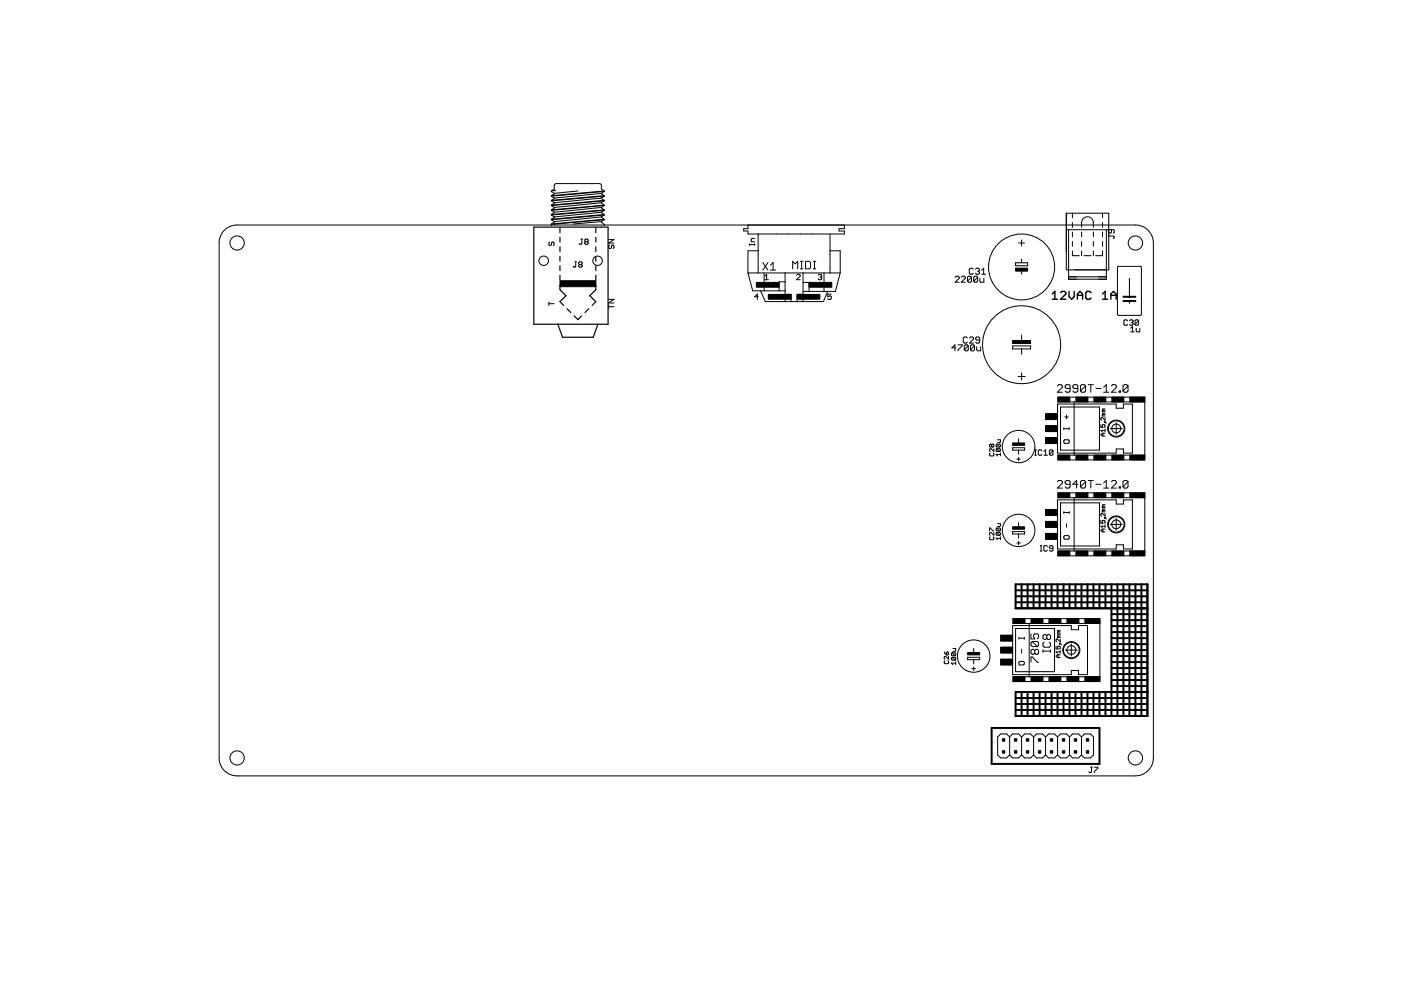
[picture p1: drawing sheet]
<svg xmlns="http://www.w3.org/2000/svg" width="297mm" height="210mm" viewBox="0 0 297 210" stroke-linecap="round" stroke-linejoin="round" font-family="sans-serif">
<g fill="#000" stroke="#000" stroke-width=".42">
<path d="M238.2 63.8h1.3zM238.2 62.9h1.3zM239.5 63.8h1.2zM239.5 62.9h1.2zM215.3 123.9v5.1zM215.3 123.9h28zM216.6 123.9v5.1zM217.9 123.9v5.1zM219.1 123.9v5.1zM220.4 123.9v5.1zM221.7 123.9v5.1zM222.9 123.9v5.1z"/>
<path d="M224.2 123.9v5.1zM225.5 123.9v5.1zM226.8 123.9v5.1zM228 123.9v5.1zM229.3 123.9v5.1zM230.6 123.9v5.1zM231.8 123.9v5.1zM233.1 123.9v5.1zM234.4 123.9v5.1zM235.6 123.9v5.1zM235.6 129h7.7zM236.9 123.9v5.1z"/>
<path d="M238.2 123.9v5.1zM239.5 123.9v5.1zM240.7 123.9v5.1zM242 123.9v5.1zM243.3 123.9v5.1zM215.3 129h28zM215.3 127.7h28zM215.3 126.4h28zM215.3 125.2h28zM243.3 129v17.7zM235.6 139.1h7.7zM235.6 137.8h7.7z"/>
<path d="M235.6 136.6h7.7zM235.6 135.3h7.7zM235.6 134h7.7zM235.6 132.8h7.7zM235.6 131.5h7.7zM235.6 130.2h7.7zM210.2 154.3h22.9zM215.3 146.7v5.1zM215.3 146.7h28zM216.6 146.7v5.1zM217.9 146.7v5.1zM219.1 146.7v5.1z"/>
<path d="M220.4 146.7v5.1zM221.7 146.7v5.1zM222.9 146.7v5.1zM224.2 146.7v5.1zM225.5 146.7v5.1zM226.8 146.7v5.1zM228 146.7v5.1zM229.3 146.7v5.1zM230.6 146.7v5.1zM231.8 146.7v5.1zM233.1 146.7v5.1zM233.1 154.3v7.7z"/>
<path d="M234.4 146.7v5.1zM235.6 146.7v5.1zM235.6 129v17.7zM236.9 146.7v5.1zM236.9 129v17.7zM238.2 146.7v5.1zM238.2 129v17.7zM239.5 146.7v5.1zM239.5 129v17.7zM240.7 146.7v5.1zM240.7 129v17.7zM242 146.7v5.1z"/>
<path d="M242 129v17.7zM243.3 146.7v5.1zM215.3 151.8h28zM215.3 150.5h28zM215.3 149.3h28zM215.3 148h28zM235.6 146.7h7.7zM235.6 145.5h7.7zM235.6 144.2h7.7zM235.6 142.9h7.7zM235.6 141.6h7.7zM235.6 140.4h7.7z"/>
<path d="M210.2 154.3v7.7zM210.2 162h22.9z"/>
</g>
<g fill="#000" stroke="#000" stroke-width=".21">
<path d="M117.9 38.9h9.2zM127.5 39.3v.8zM50.3 47.7h190.4zM116.4 51.5v.4zM116.4 51.9l.1 .2zM116.5 51.3l-.1 .2zM116.5 52.1h.2zM116.7 52.1l.2-.2zM116.9 40.6l.6 .4zM116.9 41.6l.6 .4zM116.9 42.6l.6 .4zM116.9 43.6l.6 .4z"/>
<path d="M116.9 44.6l.6 .4zM116.9 45.6l.6 .4zM116.9 46.6l.6 .4zM116.9 47.6v.2zM116.9 47.5l11.2-1zM116.9 45.5l11.2-1zM116.9 43.5l11.2-1zM116.9 41.5l11.2-1zM116.9 40.5l.9-.1zM116.9 41.6l11.2-1zM116.9 42.6l11.2-1zM116.9 43.6l11.2-1z"/>
<path d="M116.9 44.6l11.1-1zM116.9 46.6l11.2-1zM116.9 51.5v.4zM116.9 51.5l.2-.2zM117.1 51.3h.2zM117.3 51.3l.2 .2zM117.5 51.5v.4zM117.5 51.9l-.2 .2zM116.9 40.5l.6-.4zM116.9 41.5l.6-.4zM116.9 42.5l.6-.4zM116.9 43.5l.6-.4z"/>
<path d="M116.9 44.5l.6-.4zM116.9 45.5l.6-.4zM116.9 46.5l.6-.4zM116.9 47.5l.6-.4zM117.5 39.3v.8zM117.5 42l10.1-1zM117.5 41l5-.5zM117.5 44l10-1zM117.5 46l10.1-1zM121.5 56.5l.2 .1zM121.7 56.6h.2zM122.1 56.5l-.2 .1z"/>
<path d="M121.9 55.5h.4zM122.1 55.5v1zM122.7 55.7l.2-.2zM122.7 56.3v.2zM122.7 56.3l.2-.2zM122.7 55.7v.2zM122.8 51.6l.2 .2zM122.9 55.5h.4zM122.7 56.5l.2 .1zM122.7 55.9l.2 .2zM122.9 56.1h.4zM123 51.8h.2z"/>
<path d="M123.2 51.8l.2-.2zM123.2 50.7h.3zM123.3 55.5l.1 .2zM123.3 56.1l.1 .2zM122.9 56.6h.4zM123.4 50.7v.9zM123.4 55.7v.2zM123.3 56.1l.1-.2zM123.4 56.3v.2zM123.4 56.5l-.1 .1zM124 50.9l.2-.2zM124 51.5v.1z"/>
<path d="M124 51.5l.2-.2zM124 50.9v.2zM124.2 50.7h.3zM124 51.6l.2 .2zM124 51.1l.2 .2zM124.2 51.3h.3zM124.5 50.7l.2 .2zM124.5 51.3l.2 .2zM124.2 51.8h.3zM124.7 50.9v.2zM124.7 51.1l-.2 .2zM124.7 51.5v.1z"/>
<path d="M124.7 51.6l-.2 .2zM121.5 47.5l5.9-.5zM127.5 40.1l.6 .4zM127.5 41.1l.6 .4zM127.5 42.1l.6 .4zM127.5 43.1l.6 .4zM127.5 44.1l.6 .4zM127.5 45.1l.6 .4zM127.5 46.1l.6 .4zM127.5 47.1l.6 .5zM117.5 43l10-1zM117.5 45l10-1z"/>
<path d="M117.5 47l10-1zM127.5 41l.6-.4zM127.5 42l.6-.4zM127.5 43l.6-.4zM127.5 44l.6-.4zM127.5 45l.6-.4zM127.5 46l.6-.4zM127.5 47l.6-.4zM128.1 47.6v.2zM116.9 46.5l11.2-1zM116.9 44.5l11.2-1zM116.9 42.5l11.2-1z"/>
<path d="M116.9 45.6l11.2-1zM116.9 47.6l11.2-1zM129.1 52.2v.3zM129.1 52.5l.1 .2zM129.1 51.5l1.1-.7zM129.2 52l-.1 .2zM129.2 52.7h.2zM129.4 52.7l.2-.2zM129.6 52.2v.3zM129.6 52.2l.2-.2zM129.8 52h.2zM130 52l.2 .2z"/>
<path d="M130.2 52.2v.3zM130.2 52.5l-.2 .2zM129.1 51.5h1.1zM129.1 50.8h1.1zM157.7 48.5h.9zM157.7 48.5v.5zM157.7 49h.9zM158.6 53.2h2.1zM158.6 53.2v4.7zM158.6 47.7v.8zM158.6 49v.6zM158.6 49.6h2.1z"/>
<path d="M158.6 57.9h2.1zM158.9 51.7v.3zM159.3 50.7v.6zM159.3 50.7l.2-.2zM159.5 50.5h.5zM160 51.7v.3zM158.9 51.9h1.1zM159.3 51.3h.7zM160.7 49.6v3.6zM160.7 57.9h5.8zM160.7 53.2v.7zM160.7 56.7v1.2z"/>
<path d="M160.7 53.9v2.8zM161.7 55.7l1.1 1.6zM162.2 58.5l.3-.3zM162.2 59.3h.7zM162.5 58.2v1.1zM162.8 55.7l-1.1 1.6zM163.4 56.2l.5-.5zM163.4 57.3h1zM163.9 55.7v1.6zM160.7 49.6h4zM164.7 49.6h2.3zM166.5 57.9h3.8z"/>
<path d="M165.2 59.8h1.3zM166.5 57.9v1.9zM168.1 55.4v1.6zM168.1 55.4l.5 .5zM168.6 55.9l.5-.5zM169.7 58.5l-.8 .8zM169.1 58.2l-.2 .2zM169.1 55.4v1.6zM169.1 58.2h.4zM168.9 59.3h.8zM169.7 58.4v.1zM169.5 58.2l.2 .2z"/>
<path d="M169.7 57h.5zM169.7 55.4h.5zM167 49.6h2.8zM169.8 49.6h2.2zM170 55.4v1.6zM170.3 57.9h5.7zM170.3 59.9h1.2zM170.3 57.9v2zM170.8 55.4v1.6zM170.8 57h.8zM171.6 57l.3-.3zM170.8 55.4h.8z"/>
<path d="M171.9 55.7v1zM171.6 55.4l.3 .3zM172.4 57h.6zM172.4 55.4h.6zM172.7 55.4v1.6zM173.5 58.4l.2-.2zM173.7 58.2h.3zM173.5 59.1l.2 .2zM174 58.2l.2 .2zM173.8 58.7h.2zM174 58.7l.2 .2zM173.7 59.3h.3z"/>
<path d="M174.2 58.4v.1zM174.2 58.5l-.2 .2zM174.2 58.9v.2zM174.2 59.1l-.2 .2zM172 49.6h3.9zM176 49.6h3zM176 49.6v3.6zM176 57.9h2.1zM176 53.2v.7zM176 56.7v1.2zM176 53.9v2.8zM177.9 48.5h1.1z"/>
<path d="M177.9 48.5v.5zM176 53.2h2.1zM178.1 53.2v4.7zM158.6 47.7h20.4zM179 47.7v.8zM177.9 49h1.1zM179 49v.6zM202.5 59.8l.9-.8zM202.7 58.6l-.2 .2zM202.7 58.6h.5zM202.5 59.8h.9zM203.4 58.8v.2z"/>
<path d="M203.2 58.6l.2 .2zM203.8 59.8l.9-.8zM204 58.6l-.2 .2zM204 58.6h.4zM203.8 59.8h.9zM204.7 58.8v.2zM204.4 58.6l.3 .2zM205.1 58.8v.8zM205.1 58.8l.2-.2zM205.1 59.6l.9-.8zM205.3 58.6h.5zM205.1 59.6l.2 .2z"/>
<path d="M205.5 57.1v.8zM205.5 57.9l.2 .2zM205.7 56.9l-.2 .2zM205.7 58.1h.4zM205.8 58.6l.2 .2zM205.3 59.8h.5zM206 58.8v.8zM206 59.6l-.2 .2zM205.7 56.9h.4zM206.1 58.1l.3-.2zM206.1 56.9l.3 .2zM206.4 58.8v.8z"/>
<path d="M206.4 58.8l.3-.2zM206.4 59.6l.9-.8zM206.7 58.6h.4zM206.4 59.6l.3 .2zM206.8 57.1l.2-.2zM207 56.9h.5zM206.8 57.9l.2 .2zM207.1 58.6l.2 .2zM206.7 59.8h.4zM207.3 58.8v.8zM207.3 59.6l-.2 .2zM207.5 56.9l.2 .2z"/>
<path d="M207.2 57.5h.3zM207.5 57.5l.2 .2zM207 58.1h.5zM207.7 57.1v.2zM207.7 57.3l-.2 .2zM207.7 57.7v.2zM207.7 57.9l-.2 .2zM207.8 59v.6zM207.8 59.6l.2 .2zM208 59.8h.6zM208.1 57.3l.5-.4zM208.1 58.1h.9z"/>
<path d="M208.6 56.9v1.2zM208.6 59v.8zM215.3 55.7v.6zM215.3 56.3h2.6zM216 51.5h1.2zM216.6 55.5v.2zM215.3 55.7h1.3zM216.6 57.2v.5zM216.6 50.9v1.3zM216.6 57.6v.5zM216.6 54.9v.6zM217.9 55.7v.6z"/>
<path d="M216.6 55.7h1.3zM226.1 45.2h1.3zM226.1 48.7h8.5zM226.1 45.2v8.2zM226.1 57.2h.5zM226.1 45.2v12zM226.6 58.7h1.6zM226.6 59.2h1.6zM226.6 58.7v.5zM226.6 48.7v8.5zM226.6 57.2h8zM226.6 57.2v1.5z"/>
<path d="M226.6 59.2h8zM226.6 58.7h8zM227.4 45.2h6.4zM227.4 45.2v1zM227.4 47.2v1zM227.4 49.2v1zM227.4 51.2v1zM227.4 53.2v1zM227.4 54.2h1.4zM227.8 57.2h6.8zM229.3 47.2v1zM229.3 49.2v1z"/>
<path d="M229.3 51.2v1zM229.3 53.2v1zM229.8 54.2h1.5zM231.8 47.2v1zM231.8 49.2v1zM231.8 51.2v1zM231.8 53.2v1zM232.3 54.2h1.5zM232.9 58.7h1.7zM232.9 59.2h1.7zM233.8 45.2h1.3zM233.8 45.2v1z"/>
<path d="M233.8 47.2v1zM233.8 49.2v1zM233.8 51.2v1zM233.8 53.2v1zM234.6 48.7h.5zM234.6 48.7v8.5zM234.6 57.2h.5zM234.6 57.2v1.5zM234.6 58.7v.5zM235.1 49.8v.4zM235.1 48.9v.4zM235.1 49.3l.2 .1z"/>
<path d="M235.1 45.2v12zM235.1 48.9l.2-.2zM235.3 49.4h.2zM235.5 49.4l.1-.1zM235.6 48.7v.6zM236 50.6l.2-.2zM235.1 50h.9zM236 49.4l.2-.1zM235.3 48.7h.7zM236.2 50.2v.2zM236 50l.2 .2zM236.2 48.9v.4z"/>
<path d="M236 48.7l.2 .2zM236.9 56.7v9.9zM237.2 56.5h4.5zM244.5 51.5v109.2zM116.4 64v.8zM116.4 64.4h1.1zM129.1 64.7v.7zM129.1 64.2l1.1-.7zM129.1 65h1.1zM129.1 64.2h1.1zM129.1 63.5h1.1zM158.6 57.9l1 3.8z"/>
<path d="M159.6 61.7h1.6zM160 62.9h.8zM160.6 62.4v1.1zM160.6 62.4l-.6 .5zM161.2 61.7h.8zM162 61.7h3.2zM162 57.9v3.8zM161.2 61.7l1.1 2.2zM162.3 63.9h4.2zM165.2 59.8v1.9zM165.2 61.7h1.3zM166.5 59.8v1.9z"/>
<path d="M166.5 63.9h1.2zM166.5 62.4v1.5zM166.5 62.4h1.2zM166.5 61.7v.7zM167.7 62.4v1.5zM167.7 63.9h1.3zM169 62.4v1.5zM169 63.9h1.3zM170.3 62.4v1.5zM170.3 61.8h1.2zM170.3 59.9v1.9zM169 62.4h1.3z"/>
<path d="M170.3 61.8v.6zM170.3 63.9h4.3zM171.5 59.9v1.9zM171.5 61.8h3.2zM174.7 57.9v3.9zM174.7 61.8h.8zM175.5 61.8l-.9 2.1zM175.5 62.4v.5zM175.5 62.9l.4-.2zM175.5 63.3l.2 .2zM175.9 62.7h.2zM176.1 62.7l.2 .2z"/>
<path d="M175.7 63.5h.4zM175.5 62.4h.8zM176.3 62.9v.4zM176.3 63.3l-.2 .2zM178.1 57.9l-1 3.9zM175.5 61.8h1.6zM201.8 73.7h.9zM202.5 73.1v1.3zM202.5 73.1l-.7 .6zM203.1 73.1h.9zM203.1 74.2v.2zM204 73.1v.2z"/>
<path d="M204 73.3l-.9 .9zM204.2 71.7v.8zM204.2 72.5l.2 .2zM204.4 71.5l-.2 .2zM204.4 72.7h.5zM204.4 73.3v.9zM204.4 73.3l.3-.2zM204.4 74.2l.9-.9zM204.7 73.1h.4zM204.4 74.2l.3 .2zM204.4 71.5h.5zM204.9 72.7l.2-.2z"/>
<path d="M204.9 71.5l.2 .2zM205.1 73.1l.2 .2zM204.7 74.4h.4zM205.3 73.3v.9zM205.3 74.2l-.2 .2zM206.4 71.9l-.9 .8zM205.8 71.5l-.3 .2zM205.8 73.3v.9zM205.8 73.3l.2-.2zM205.8 74.2l.8-.9zM206 73.1h.4zM205.8 74.2l.2 .2z"/>
<path d="M205.8 71.5h.4zM205.5 72.7h.9zM206.4 71.7v.2zM206.2 71.5l.2 .2zM206.4 73.1l.2 .2zM206 74.4h.4zM206.6 73.3v.9zM206.6 74.2l-.2 .2zM206.9 72.5l.2 .2zM206.9 71.7v.2zM206.9 71.9l.2 .2zM207.1 72.7h.4z"/>
<path d="M207.1 71.5l-.2 .2zM207.1 72.1h.6zM207.1 73.5v.7zM207.1 74.2l.2 .2zM207.3 74.4h.6zM207.5 72.7l.2-.2zM207.1 71.5h.4zM207.7 71.7v.8zM207.5 71.5l.2 .2zM207.9 73.5v.9zM214.7 74h1.9zM214.7 73.3v.7z"/>
<path d="M216.6 71.1v1.4zM216.6 74v1.1zM216.6 74h1.9zM215.8 79.8h1.6zM218.5 73.3v.7zM214.7 73.3h3.8zM237.2 66.9h4.5zM238.3 68v.8zM238.3 68.8l.2 .2zM238.5 67.8l-.2 .2zM238.5 69h.4zM238.5 67.8h.4z"/>
<path d="M238.9 69l.2-.2zM238.9 67.8l.2 .2zM239.5 59v3.9zM239.5 63.8v.5zM239.5 68l.2-.2zM239.7 67.8h.4zM239.5 68.8l.2 .2zM239.7 69.6l.4-.4zM239.7 70.4h.8zM240.1 67.8l.1 .2zM239.9 68.4h.2zM240.1 68.4l.1 .2z"/>
<path d="M239.7 69h.4zM240.1 69.2v1.2zM240.2 68v.2zM240.2 68.2l-.1 .2zM240.2 68.6v.2zM240.2 68.8l-.1 .2zM240.6 68v.8zM240.6 68l.2-.2zM240.6 68.8l.8-.8zM240.8 67.8h.4zM240.6 68.8l.2 .2zM240.9 69.6v.6z"/>
<path d="M240.9 70.2l.2 .2zM241.1 70.4h.6zM241.2 67.8l.2 .2zM240.8 69h.4zM241.4 68v.8zM241.4 68.8l-.2 .2zM241.7 69.6v.8zM242 56.7v9.9zM209.8 96.2v.3zM209.8 96.5l.2 .2zM209.8 95.3v.3zM209.8 95.6l.2 .1z"/>
<path d="M209.8 94.3v.3zM210 94.2l-.2 .1zM210 96.1l-.2 .1zM210 96.7h.6zM210 95.1l-.2 .2zM209.8 94.6l.2 .2zM210 94.2h.1zM210 95.1h.1zM210.1 94.2l.1 .1zM210 94.8h.1zM210.4 94.2l-.2 .1zM210.2 94.6l-.1 .2z"/>
<path d="M210.2 94.3v.3zM210.4 94.2h.2zM210.2 94.6l.2 .2zM210.7 96.5l-.1 .2zM210.6 94.2l.1 .1zM210.4 94.8h.2zM210.7 96.2v.3zM210.6 96.1l.1 .1zM210.7 95.1v.6zM210.1 95.1l.6 .6zM210.7 94.3v.3zM210.7 94.6l-.1 .2z"/>
<path d="M211.2 96.4h.9zM211.2 95.3v.3zM211.2 95.3l.1-.2zM211.2 94.3v.3zM211.3 94.2l-.1 .1zM211.2 95.6l.1 .1zM211.3 95.1h.7zM211.2 94.6l.1 .2zM211.3 94.2h.7zM211.2 96.4l.3 .3zM211.5 93.9h.5zM211.3 95.7h.7z"/>
<path d="M212 95.1l.1 .2zM211.3 95.1l.7 .6zM211.3 94.8h.7zM212 94.2l.1 .1zM211.3 94.2l.7 .6zM212 93.9l.1-.2zM212.1 96.1v.6zM212.1 95.3v.3zM212.1 95.6l-.1 .1zM212.1 94.3v.3zM212.1 94.6l-.1 .2zM212.1 93.2v.5z"/>
<path d="M211.5 93.2h.6zM214.7 94.9v.5zM214.7 95.4h1.3zM216 97v.7zM216 95.4v.9zM216 95.4h1.2zM216 93v1zM215.6 97.3h.7zM216.6 79.1v1.5zM217.2 94.9v.5zM214.7 94.9h2.5zM219.4 96.5h.4z"/>
<path d="M219.4 95.4h.4zM219.6 95.4v1.1zM220.1 95.6v.7zM220.1 96.3l.2 .2zM220.3 95.4l-.2 .2zM220.3 96.5h.4zM220.3 95.4h.4zM220.7 96.5l.2-.2zM220.7 95.4l.2 .2zM221.3 95.8l.4-.4zM221.3 96.5h.8zM221.7 95.4v1.1z"/>
<path d="M222.5 95.6v.7zM222.7 95.4l-.2 .2zM222.5 96.3l.7-.7zM222.7 95.4h.4zM222.5 96.3l.2 .2zM223.1 95.4l.1 .2zM222.7 96.5h.4zM223.2 95.6v.7zM223.2 96.3l-.1 .2zM224.2 83.2l1.1-1.1zM224.2 85.7v10.4zM224.2 96.1h12.5z"/>
<path d="M224.2 85.7h12.5zM224.3 84.2v1zM224.3 85.2h3.4zM224.3 96.5v1zM224.3 96.5h3.4zM224.5 81.6l-.3 .2zM224.9 86.3v9.1zM224.9 86.3h8.2zM224.5 81.6h.5zM224.2 83.2h1.1zM225.3 81.8v.3zM225 81.6l.3 .2z"/>
<path d="M225.6 93.4v.4zM225.6 93.8l.1 .2zM225.6 90.7v.4zM225.7 88.4h.8zM225.7 94h.8zM225.7 93.2l-.1 .2zM225.8 82.9l.3 .3zM225.8 81.8v.3zM225.8 82.1l.3 .3zM226.1 83.2h.5zM226.1 81.6l-.3 .2zM226.1 82.4h.8z"/>
<path d="M226.1 88v.8zM226.5 94l.2-.2zM225.7 93.2h.8zM226.9 82.9l-.3 .3zM226.1 81.6h.5zM226.7 93.4v.4zM226.5 93.2l.2 .2zM226.7 90.7v.4zM225.6 90.9h1.1zM226.9 81.8v1.1zM226.6 81.6l.3 .2zM227.5 82.9l.2 .3z"/>
<path d="M227.5 81.8v.3zM227.5 82.1l.2 .3zM227.7 85.2v11.3zM227.7 85.2h15zM227.7 96.5h15zM227.7 83.2h.6zM227.7 81.6l-.2 .2zM227.7 82.4h.8zM228.5 82.9l-.2 .3zM227.7 81.6h.6zM228.5 81.8v1.1zM228.3 81.6l.2 .2z"/>
<path d="M229.1 81.8v1.1zM229.1 81.8l.3-.2zM229.1 82.9l1.1-1.1zM229.4 81.6h.5zM229.1 82.9l.3 .3zM229.9 81.6l.3 .2zM229.4 83.2h.5zM230.2 81.8v1.1zM230.2 82.9l-.3 .3zM230.7 81.6h1.1zM231.3 81.6v1.6zM232.4 82.4h1z"/>
<path d="M224.9 95.4h8.2zM233.1 86.3v9.1zM233.4 92.2l.3-.3zM233.4 91.2h.9zM233.4 90v.6zM233.4 90.6h.4zM233.4 88.7v.3zM233.4 89l.2 .1zM233.6 88.5l-.2 .2zM233.4 92.2l.3 .3zM233.7 91.9h.6zM233.4 91.2l.3 .3z"/>
<path d="M233.7 90.2v.1zM233.7 90.2l.1-.2zM233.6 88.5h.1zM233.7 88.1v.1zM233.7 88.1l.1-.2zM233.7 87.8l.1-.2zM233.7 87.1v.2zM233.7 87.1l.1-.1zM233.7 86.8l.1-.1zM233.8 91.9v.6zM233.7 90.3l.1 .3zM233.8 90h.3z"/>
<path d="M233.8 87.9h.5zM233.7 87.8l.1 .1zM233.8 87.6h.5zM233.8 87h.5zM233.7 86.8l.1 .2zM233.8 86.7h.5zM234.5 81.6l-.5 .5zM234 83.2h1.1zM234.1 90l.2 .2zM234.1 89.4v.2zM234.1 89.6h.2zM233.7 92.5h.6z"/>
<path d="M234.3 91v.5zM234.3 90.2v.3zM234.3 90.5l-.2 .1zM234.1 89.4h.2zM234.3 89.4v.2zM234.3 88.5v.6zM233.7 88.5l.6 .6zM233.7 88.2h.6zM233.7 87.3h.6zM234.5 81.6v1.6zM234.3 89.4l.3 .3zM235.6 83.2l1.1-1.1z"/>
<path d="M235.9 81.6l-.3 .2zM235.9 81.6h.5zM236.7 95.2v.9zM236.7 95.2h1.5zM236.7 85.7v.9zM236.7 86.6h1.5zM236.7 89.6v2.5zM235.6 83.2h1.1zM236.7 81.8v.3zM236.4 81.6l.3 .2zM237.3 82.9v.3zM237.3 82.9h.3z"/>
<path d="M237.6 82.9v.3zM237.3 83.2h.3zM235.4 90.9h2.5zM238.1 81.8v1.1zM238.4 81.6l-.3 .2zM238.1 82.9l1.1-1.1zM238.2 95.2v.9zM238.2 96.1h1.9zM238.2 85.7v.9zM238.2 85.7h1.9zM238.4 81.6h.5zM238.1 82.9l.3 .3z"/>
<path d="M238.9 81.6l.3 .2zM238.4 83.2h.5zM239.2 81.8v1.1zM239.2 82.9l-.3 .3zM240.1 85.7v10.4zM224.3 84.2h18.4zM224.3 97.5h18.4zM242.7 84.2v1zM242.7 85.2v11.3zM242.7 96.5v1zM209.8 114v.3zM209.8 114.3l.2 .1z"/>
<path d="M209.8 113.1v.2zM209.8 113.3l.2 .2zM209.8 112v.6zM209.8 112h.2zM210 113.8l-.2 .2zM210 114.4h.6zM210 112.9l-.2 .2zM210 112l.6 .6zM210 112.9h.1zM210.6 114.4l.1-.1zM210.6 112.6h.1zM210.7 114v.3z"/>
<path d="M210.6 113.8l.1 .2zM210.7 112.9v.6zM210.1 112.9l.6 .6zM211.2 114.1h.9zM211.2 113.1v.2zM211.3 112.9l-.1 .2zM211.2 112.1v.3zM211.2 112.1l.1-.1zM211.2 113.3l.1 .2zM211.3 112.9h.7zM211.2 112.4l.1 .2zM211.3 112h.7z"/>
<path d="M211.2 114.1l.3 .3zM211.5 111.6h.5zM211.3 113.5h.7zM212 112.9l.1 .2zM211.3 112.9l.7 .6zM211.3 112.6h.7zM212 112l.1 .1zM211.3 112l.7 .6zM212 111.6l.1-.1zM212.1 113.8v.6zM212.1 113.1v.2zM212.1 113.3l-.1 .2z"/>
<path d="M212.1 112.1v.3zM212.1 112.4l-.1 .2zM212.1 111v.5zM211.5 111h.6zM214.7 112.7v.5zM214.7 113.2h1.3zM216 114.7v.8zM216 113.2v.9zM216 113.2h1.2zM216 110.8v1zM215.6 115.1h.7zM217.2 112.7v.5z"/>
<path d="M214.7 112.7h2.5zM220.5 116.8h.4zM220.5 115.7h.4zM220.7 115.7v1.1zM221.3 115.9v.7zM221.3 116.6l.2 .2zM221.5 115.7l-.2 .2zM221.5 116.8h.4zM221.5 115.7h.4zM221.9 116.8l.2-.2zM221.9 115.7l.2 .2zM222.5 116.6l.2 .2z"/>
<path d="M222.5 115.9v.2zM222.5 116.1l.2 .2zM222.7 116.8h.4zM222.7 115.7l-.2 .2zM222.7 116.3h.5zM223.1 116.8l.1-.2zM222.7 115.7h.4zM223.2 115.9v.7zM223.1 115.7l.1 .2zM224.2 103.5l1.1-1.1zM224.2 106v10.4zM224.2 116.4h12.5z"/>
<path d="M224.2 106h12.5zM224.3 104.5v1zM224.3 105.5h3.4zM224.3 116.8v1zM224.3 116.8h3.4zM224.5 101.9l-.3 .3zM224.9 106.6v9.2zM224.9 106.6h8.2zM224.5 101.9h.5zM224.2 103.5h1.1zM225.3 102.2v.2zM225 101.9l.3 .3z"/>
<path d="M225.6 108.5v.4zM225.6 113.7v.4zM225.6 114.1l.1 .2zM225.7 114.3h.8zM225.7 113.6l-.1 .1zM225.8 103.2l.3 .3zM225.8 102.2v.2zM225.8 102.4l.3 .3zM226.1 103.5h.5zM226.1 101.9l-.3 .3zM226.1 102.7h.8zM226.1 111v.8z"/>
<path d="M226.5 114.3l.2-.2zM225.7 113.6h.8zM226.9 103.2l-.3 .3zM226.1 101.9h.5zM226.7 108.5v.4zM225.6 108.7h1.1zM226.7 113.7v.4zM226.5 113.6l.2 .1zM226.9 102.2v1zM226.6 101.9l.3 .3zM227.5 102.7h1zM227.7 105.5v11.3z"/>
<path d="M227.7 105.5h15zM227.7 116.8h15zM228.3 101.9v1.6zM227.5 102.7l.8-.8zM229.1 102.2v1zM229.1 102.2l.3-.3zM229.1 103.2l1.1-1zM229.4 101.9h.5zM229.1 103.2l.3 .3zM229.9 101.9l.3 .3zM229.4 103.5h.5zM230.2 102.2v1z"/>
<path d="M230.2 103.2l-.3 .3zM230.7 101.9h1.1zM231.3 101.9v1.6zM232.4 102.7h1zM224.9 115.8h8.2zM233.1 106.6v9.2zM233.4 112.5l.3-.3zM233.4 111.6h.9zM233.4 110.3v.6zM233.4 110.9h.4zM233.4 109v.3zM233.4 109.3l.2 .1z"/>
<path d="M233.6 108.8l-.2 .2zM233.4 112.5l.3 .3zM233.7 112.2h.6zM233.4 111.6l.3 .3zM233.7 110.5v.1zM233.7 110.5l.1-.2zM233.6 108.8h.1zM233.7 108.4v.1zM233.7 108.4l.1-.2zM233.7 108.1l.1-.2zM233.7 107.5v.1zM233.7 107.5l.1-.2z"/>
<path d="M233.8 107l-.1 .2zM233.8 112.2v.6zM233.7 110.6l.1 .3zM233.8 110.3h.3zM233.8 108.2h.5zM233.7 108.1l.1 .1zM233.8 107.9h.5zM233.8 107.3h.5zM233.7 107.2l.1 .1zM233.8 107h.5zM234 102.4l.5-.5zM234 103.5h1.1z"/>
<path d="M234.1 110.3l.2 .2zM234.1 109.7v.2zM234.1 109.9h.2zM233.7 112.8h.6zM234.3 111.3v.6zM234.3 110.5v.3zM234.3 110.8l-.2 .1zM234.1 109.7h.2zM234.3 109.7v.2zM234.3 108.8v.6zM233.7 108.8l.6 .6zM233.7 108.5h.6z"/>
<path d="M233.7 107.6h.6zM234.5 101.9v1.6zM234.3 109.7l.3 .3zM236.7 102.4l-1.1 1.1zM235.9 101.9l-.3 .3zM235.9 101.9h.5zM236.7 115.5v.9zM236.7 115.5h1.5zM236.7 106v.9zM236.7 106.9h1.5zM236.7 109.9v2.5zM235.6 103.5h1.1z"/>
<path d="M236.7 102.2v.2zM236.4 101.9l.3 .3zM237.3 103.2v.3zM237.3 103.2h.3zM237.6 103.2v.3zM237.3 103.5h.3zM235.4 111.2h2.5zM238.1 102.2v1zM238.4 101.9l-.3 .3zM238.1 103.2l1.1-1zM238.2 115.5v.9zM238.2 116.4h1.9z"/>
<path d="M238.2 106v.9zM238.2 106h1.9zM238.4 101.9h.5zM238.1 103.2l.3 .3zM238.9 101.9l.3 .3zM238.4 103.5h.5zM239.2 102.2v1zM239.2 103.2l-.3 .3zM240.1 106v10.4zM224.3 104.5h18.4zM224.3 117.8h18.4zM242.7 104.5v1z"/>
<path d="M242.7 105.5v11.3zM242.7 116.8v1zM200.2 139.3v.3zM200.2 139.6l.1 .2zM200.2 138.2l.1 .3zM200.3 139.2l-.1 .1zM200.3 138.5l.4 .4zM200.3 139.2h.2zM200.7 138.9h.3zM200.7 138.4v.5zM200.8 138.2l-.1 .2zM201.1 138.7l-.1 .2z"/>
<path d="M200.8 138.2h.2zM201.1 139.2v.6zM200.5 139.2l.6 .6zM201.1 138.4v.3zM201 138.2l.1 .2zM201.7 139.5v.3zM201.7 139.5l.2-.1zM201.7 138.6v.3zM201.9 138.4l-.2 .2zM201.7 139.8l.2 .2zM201.9 139.4h.6zM201.7 138.9l.2 .1z"/>
<path d="M201.9 138.4h.6zM202 138.1h.5zM201.9 140h.6zM202.5 139.4l.1 .1zM201.9 139.4l.6 .6zM201.9 139h.6zM202.5 138.4l.1 .2zM201.9 138.4l.6 .6zM202.5 138.1l.1-.1zM202.6 139.5v.3zM202.6 139.8l-.1 .2zM202.6 138.6v.3z"/>
<path d="M202.6 138.9l-.1 .1zM202.6 137.5v.5zM202 137.5h.6zM205.2 139.4v.5zM205.2 139.9h1.2zM206.4 139.9h1.3zM206.4 137.5v1zM207.7 139.4v.5zM205.2 139.4h2.5zM214.7 132.6v10.4zM214.7 132.6h12.4zM214.8 131.2v1z"/>
<path d="M214.8 132.2h3.4zM215.3 133.3v9.1zM215.3 133.3h8.3zM216 135.1v.4zM216.6 137.7v.8zM217.2 135.1v.4zM216 135.3h1.2zM218.2 132.2v11.3zM218.2 132.2h15zM218.6 139.3h.3zM218.6 137.9v.6zM218.6 137.9l.3-.2z"/>
<path d="M218.6 136.3v.5zM218.6 136.3l.3-.3zM218.6 134.4v1.1zM218.6 135.5h.8zM218.9 139.3l1 1.1zM218.6 138.5l.3 .2zM218.9 137.7h.2zM218.6 136.8l.3 .3zM218.9 136h1zM219.1 137.7l.3 .2zM218.9 138.7h.2zM219.1 134.7v.2z"/>
<path d="M219.4 134.4l-.3 .3zM219.4 137.9l.3-.2zM219.4 138.5l-.3 .2zM219.4 137.9v.6zM219.1 134.9l.3 .6zM219.4 134.4h.5zM219.7 137.7h.2zM219.4 138.5l.3 .2zM219.9 137.7l.3 .2zM219.7 138.7h.2zM218.9 137.1h1zM219.9 136l.3 .3z"/>
<path d="M218.9 136l1 1.1zM219.9 134.4l.3 .3zM220.2 137.9v.6zM219.9 138.7l.3-.2zM220.2 136.3v.5zM219.9 137.1l.3-.3zM220.2 134.7v.5zM220.2 135.2l-.3 .3zM221.1 137.8v.5zM221.1 136.4v.5zM221.1 136.9l.3 .3zM221.1 134.8v.5z"/>
<path d="M221.1 134.8l.3-.3zM221.4 136.1l-.3 .3zM221.4 137.2h1.1zM221.1 135.3l.3 .3zM221.4 134.5h.3zM221.7 134.5l.2 .3zM221.4 135.6h.3zM221.9 134.8l.3-.3zM221.9 135.3l-.2 .3zM221.9 134.8v.5zM222.2 134.5h.3zM221.9 135.3l.3 .3z"/>
<path d="M222.5 137.2l.2-.3zM222.5 134.5l.2 .3zM222.2 135.6h.3zM222.7 137.8v.5zM221.1 138h1.6zM222.7 136.4v.5zM222.5 136.1l.2 .3zM222.7 134.8v.5zM222.7 135.3l-.2 .3zM223.9 139.1l.3-.3zM223.9 138.2h.9zM223.9 137v.6z"/>
<path d="M223.9 137.6h.4zM223.9 135.6v.3zM223.9 135.9l.1 .2zM224 135.5l-.1 .1zM223.9 139.1l.3 .3zM224.2 138.8h.6zM223.9 138.2l.3 .3zM224.2 137.2v.1zM224.2 137.2l.1-.2zM224 135.5h.2zM224.2 135v.2zM224.2 135l.1-.1z"/>
<path d="M224.2 134.7l.1-.1zM224.2 134.1v.2zM224.2 134.1l.1-.1zM224.2 133.8l.1-.1zM224.3 138.8v.6zM224.2 137.3l.1 .3zM224.3 137h.3zM224.3 134.9h.5zM224.2 134.7l.1 .2zM224.3 134.6h.5zM224.3 134h.5zM224.2 133.8l.1 .2z"/>
<path d="M224.3 133.7h.5zM224.6 137l.2 .2zM224.6 136.4v.1zM224.6 136.5h.2zM224.2 139.4h.6zM224.8 137.9v.6zM224.8 137.2v.3zM224.8 137.5l-.2 .1zM224.6 136.4h.2zM224.8 136.4v.1zM224.8 135.5v.6zM224.2 135.5l.6 .6z"/>
<path d="M224.2 135.2h.6zM224.2 134.3h.6zM224.8 136.4l.3 .3zM227.1 132.6v.9zM227.1 133.5h1.6zM227.1 136.5v2.6zM225.9 137.8h2.5zM228.7 132.6v.9zM228.7 132.6h1.9zM214.8 131.2h18.4zM233.2 131.2v1zM233.2 132.2v11.3z"/>
<path d="M200.2 140.3v.3zM200.2 140.6l.1 .1zM200.3 140.1l-.1 .2zM200.3 140.7h.7zM201 140.7l.1-.1zM201.1 140.3v.3zM201 140.1l.1 .2zM201.7 140.6h.9zM201.7 140.6l.3 .3zM202.6 140.3v.6zM206.4 141.4v.8zM206.4 139.9v.9z"/>
<path d="M206.1 141.8h.7zM211.5 156.3l.7-.7zM212.2 155.6h1.2zM213.4 155.6l.7 .7zM214.1 156.3l.6-.7zM214.7 143h12.4zM214.8 143.5v1zM214.8 143.5h3.4zM214.7 155.6h1.3zM216 140.4v.4zM216 140.8l.2 .2zM216.2 141h.8z"/>
<path d="M216.2 140.2l-.2 .2zM216 155.6l.6 .7zM217 141l.2-.2zM216.2 140.2h.8zM217.2 140.4v.4zM217 140.2l.2 .2zM217.2 155.6l-.6 .7zM218.2 143.5h15zM217.2 155.6h1.3zM218.6 139.3v1.1zM218.5 155.6l.6 .7zM219.8 155.6l-.7 .7z"/>
<path d="M219.9 140.4h.3zM219.8 155.6h1.2zM221 155.6l.7 .7zM222.3 155.6l-.6 .7zM215.3 142.4h8.3zM223.6 133.3v9.1zM222.3 155.6h1.3zM223.6 155.6l.6 .7zM224.9 155.6l-.7 .7zM224.9 155.6h1.2zM226.1 155.6l.7 .7zM227.1 142.2v.8z"/>
<path d="M227.1 142.2h1.6zM227.4 155.6l-.6 .7zM228.7 142.2v.8zM228.7 143h1.9zM227.4 155.6h1.3zM228.7 155.6l.6 .7zM229.9 155.6l-.6 .7zM230.6 132.6v10.4zM229.9 155.6h1.3zM231.2 155.6l.6 .7zM231.8 156.3v3.8zM214.8 144.5h18.4z"/>
<path d="M233.2 143.5v1zM46.5 51.5v109.2zM211.5 156.3v3.8zM211.5 160.1l.7 .6zM212.2 160.7h1.2zM214.1 160.1l-.7 .6zM214.1 156.3v3.8zM214.1 160.1l.6 .6zM214.7 160.7h1.3zM216.6 160.1l-.6 .6zM216.6 156.3v3.8zM216.6 160.1l.6 .6z"/>
<path d="M217.2 160.7h1.3zM219.1 160.1l-.6 .6zM219.1 156.3v3.8zM219.1 160.1l.7 .6zM219.8 160.7h1.2zM221.7 160.1l-.7 .6zM221.7 156.3v3.8zM221.7 160.1l.6 .6zM222.3 160.7h1.3zM224.2 160.1l-.6 .6zM224.2 156.3v3.8zM224.2 160.1l.7 .6z"/>
<path d="M224.9 160.7h1.2zM226.8 160.1l-.7 .6zM226.8 156.3v3.8zM226.8 160.1l.6 .6zM227.4 160.7h1.3zM229.3 160.1l-.6 .6zM229.3 156.3v3.8zM229.3 160.1l.6 .6zM230.8 163.6l.2 .2zM231 163.8h.2zM229.9 160.7h1.3zM231.4 163.6l-.2 .2z"/>
<path d="M231.2 162.7h.4zM231.4 162.7v.9zM231.8 160.1l-.6 .6zM232 162.7h.8zM232 163.6v.2zM232.8 162.7v.2zM232 163.6l.8-.7zM50.3 164.5h190.4z"/>
</g>
<g fill="none" stroke="#000" stroke-width=".21">
<path d="M117.9 38.9l-.3 .2-.1 .2M127.1 38.9l.3 .2 .1 .2M50.3 47.7a3.8 3.8 0 0 0-3.8 3.8M229.3 47.2a1.25 1.25 0 0 1 1.3-1.2 1.25 1.25 0 0 1 1.2 1.2M237.2 56.5l-.3 .2M240.7 47.7a3.8 3.8 0 0 1 3.8 3.8M241.7 56.5l.3 .2M236.9 66.6l.3 .3M242 66.6l-.3 .3M46.5 160.7a3.8 3.8 0 0 0 3.8 3.8M244.5 160.7a3.8 3.8 0 0 1-3.8 3.8"/>
<circle cx="50.3" cy="51.5" r="1.51"/>
<circle cx="115.3" cy="55.3" r="1.01"/>
<circle cx="126.7" cy="55.3" r="1.01"/>
<circle cx="216.6" cy="56.6" r="7"/>
<circle cx="240.7" cy="51.5" r="1.51"/>
<circle cx="216.6" cy="73.1" r="8.3"/>
<circle cx="216" cy="94.7" r="3.4"/>
<circle cx="236.7" cy="90.8" r=".94"/>
<circle cx="236.7" cy="90.9" r="1.66"/>
<circle cx="236.7" cy="90.9" r="1.81"/>
<circle cx="216" cy="112.5" r="3.4"/>
<circle cx="236.7" cy="111.2" r=".94"/>
<circle cx="236.7" cy="111.2" r="1.66"/>
<circle cx="236.7" cy="111.2" r="1.81"/>
<circle cx="206.4" cy="139.1" r="3.4"/>
<circle cx="227.1" cy="137.8" r=".94"/>
<circle cx="227.1" cy="137.8" r="1.66"/>
<circle cx="227.1" cy="137.8" r="1.81"/>
<circle cx="50.3" cy="160.7" r="1.51"/>
<circle cx="240.7" cy="160.7" r="1.51"/>
</g>
<g fill="#000" stroke="#000" stroke-width=".21">
<path d="M118.7 59.5h7.6v1.3h-7.6zM160.4 59.9h4.8v1h-4.8zM171.5 59.9h4.9v1h-4.9zM215.3 56.9h2.6v.6h-2.6zM162.9 62.4h4.8v1h-4.8zM169 62.4h4.8v1h-4.8zM214.7 72.2h3.8v.6h-3.8zM214.7 93.9h2.5v.5h-2.5zM221.7 92.8h1.6v1.2h-1.6zM221.7 90.2h1.6v1.3h-1.6zM221.7 87.7h1.6v1.3h-1.6zM223.3 92.8h.9v1.2h-.9z"/>
<path d="M223.3 90.2h.9v1.3h-.9zM223.3 87.7h.9v1.3h-.9zM224.3 84.2h2.5v1h-2.5zM224.3 96.5h2.5v1h-2.5zM228.1 84.2h2.6v1h-2.6zM228.1 96.5h2.6v1h-2.6zM231.9 84.2h2.6v1h-2.6zM231.9 96.5h2.6v1h-2.6zM235.7 84.2h2.6v1h-2.6zM235.7 96.5h2.6v1h-2.6zM239.5 84.2h3.2v1h-3.2zM239.5 96.5h3.2v1h-3.2z"/>
<path d="M214.7 111.7h2.5v.5h-2.5zM221.7 113.1h1.6v1.3h-1.6zM221.7 110.6h1.6v1.2h-1.6zM221.7 108h1.6v1.3h-1.6zM223.3 113.1h.9v1.3h-.9zM223.3 110.6h.9v1.2h-.9zM223.3 108h.9v1.3h-.9zM224.3 104.5h2.5v1h-2.5zM224.3 116.8h2.5v1h-2.5zM228.1 104.5h2.6v1h-2.6zM228.1 116.8h2.6v1h-2.6zM231.9 104.5h2.6v1h-2.6z"/>
<path d="M231.9 116.8h2.6v1h-2.6zM235.7 104.5h2.6v1h-2.6zM235.7 116.8h2.6v1h-2.6zM239.5 104.5h3.2v1h-3.2zM239.5 116.8h3.2v1h-3.2zM205.2 138.3h2.5v.6h-2.5zM212.2 139.7h1.6v1.3h-1.6zM212.2 137.2h1.6v1.3h-1.6zM212.2 134.7h1.6v1.2h-1.6zM213.8 139.7h.9v1.3h-.9zM213.8 137.2h.9v1.3h-.9zM213.8 134.7h.9v1.2h-.9z"/>
<path d="M214.8 131.2h2.5v1h-2.5zM218.6 131.2h2.5v1h-2.5zM222.4 131.2h2.5v1h-2.5zM226.2 131.2h2.5v1h-2.5zM230 131.2h3.2v1h-3.2zM212.5 159.2h.5v.5h-.5zM212.5 156.6h.5v.5h-.5zM215.1 159.2h.5v.5h-.5zM215.1 156.6h.5v.5h-.5zM214.8 143.5h2.5v1h-2.5zM217.6 159.2h.5v.5h-.5zM217.6 156.6h.5v.5h-.5z"/>
<path d="M220.2 159.2h.5v.5h-.5zM220.2 156.6h.5v.5h-.5zM218.6 143.5h2.5v1h-2.5zM222.7 159.2h.5v.5h-.5zM222.7 156.6h.5v.5h-.5zM222.4 143.5h2.5v1h-2.5zM225.2 159.2h.5v.5h-.5zM225.2 156.6h.5v.5h-.5zM227.8 159.2h.5v.5h-.5zM227.8 156.6h.5v.5h-.5zM226.2 143.5h2.5v1h-2.5zM230.3 156.6h.5v.5h-.5z"/>
<path d="M230.3 159.2h.5v.5h-.5zM230 143.5h3.2v1h-3.2z"/>
</g>
<g fill="#000" stroke="#000" stroke-width=".25">
<path d="M113.2 48.2v20.5zM118.7 48.3v1zM118.7 50.3v1zM118.7 52.3v1zM118.7 54.3v1.1zM118.7 56.4v1zM118.7 58.4v1zM126.3 58.4v1zM126.3 56.4v1zM126.3 54.3v1.1zM126.3 52.3v1zM126.3 50.3v1z"/>
<path d="M126.3 48.3v1zM113.2 48.2h14.3zM127.5 48.2h1.4zM113.2 68.7h5.1zM118.3 68.7h8.5zM118.7 60.4v1zM118.7 61.4l1.3 1.3zM118.7 64l.8 .7zM118.3 68.7l1 2.8zM120 62.7l-1.3 1.3zM120.2 65.5l.8 .8zM121.7 67l.8 .8z"/>
<path d="M123.3 67l-.8 .8zM124 66.3l.8-.8zM125.1 62.7l1.2-1.3zM125.5 64.7l.8-.7zM119.3 71.5h6.5zM125.1 62.7l1.2 1.3zM126.3 60.4v1zM126.8 68.7h2.1zM126.8 68.7l-1 2.8zM128.9 48.2v20.5z"/>
</g>
<g fill="#000" stroke="#000" stroke-width=".3">
<path d="M223.1 62.3l.5-.5zM223.1 63.4h1.1zM223.6 61.8v1.6zM224.9 63.4l1.1-1.1zM224.9 62.1l.2-.3zM225.1 61.8h.6zM224.9 63.4h1.1zM226 62.1v.2zM225.7 61.8l.3 .3zM226.7 61.8v1.1zM226.7 62.9l.5 .5zM227.2 63.4l.6-.5z"/>
<path d="M227.8 61.8v1.1zM228.4 62.3v1.1zM229 61.8l-.6 .5zM228.4 62.6h1.1zM229 61.8l.5 .5zM229.5 62.3v1.1zM230.2 62.1v1.1zM230.2 63.2l.3 .2zM230.5 61.8l-.3 .3zM230.5 63.4h.5zM230.5 61.8h.5zM231 63.4l.3-.2z"/>
<path d="M231 61.8l.3 .3zM233.8 62.3l.5-.5zM233.8 63.4h1.1zM234.3 61.8v1.6zM235.5 62.3v1.1zM235.5 62.3l.6-.5zM235.5 62.6h1.1zM236.1 61.8l.5 .5zM236.6 62.3v1.1z"/>
</g>
</svg>
